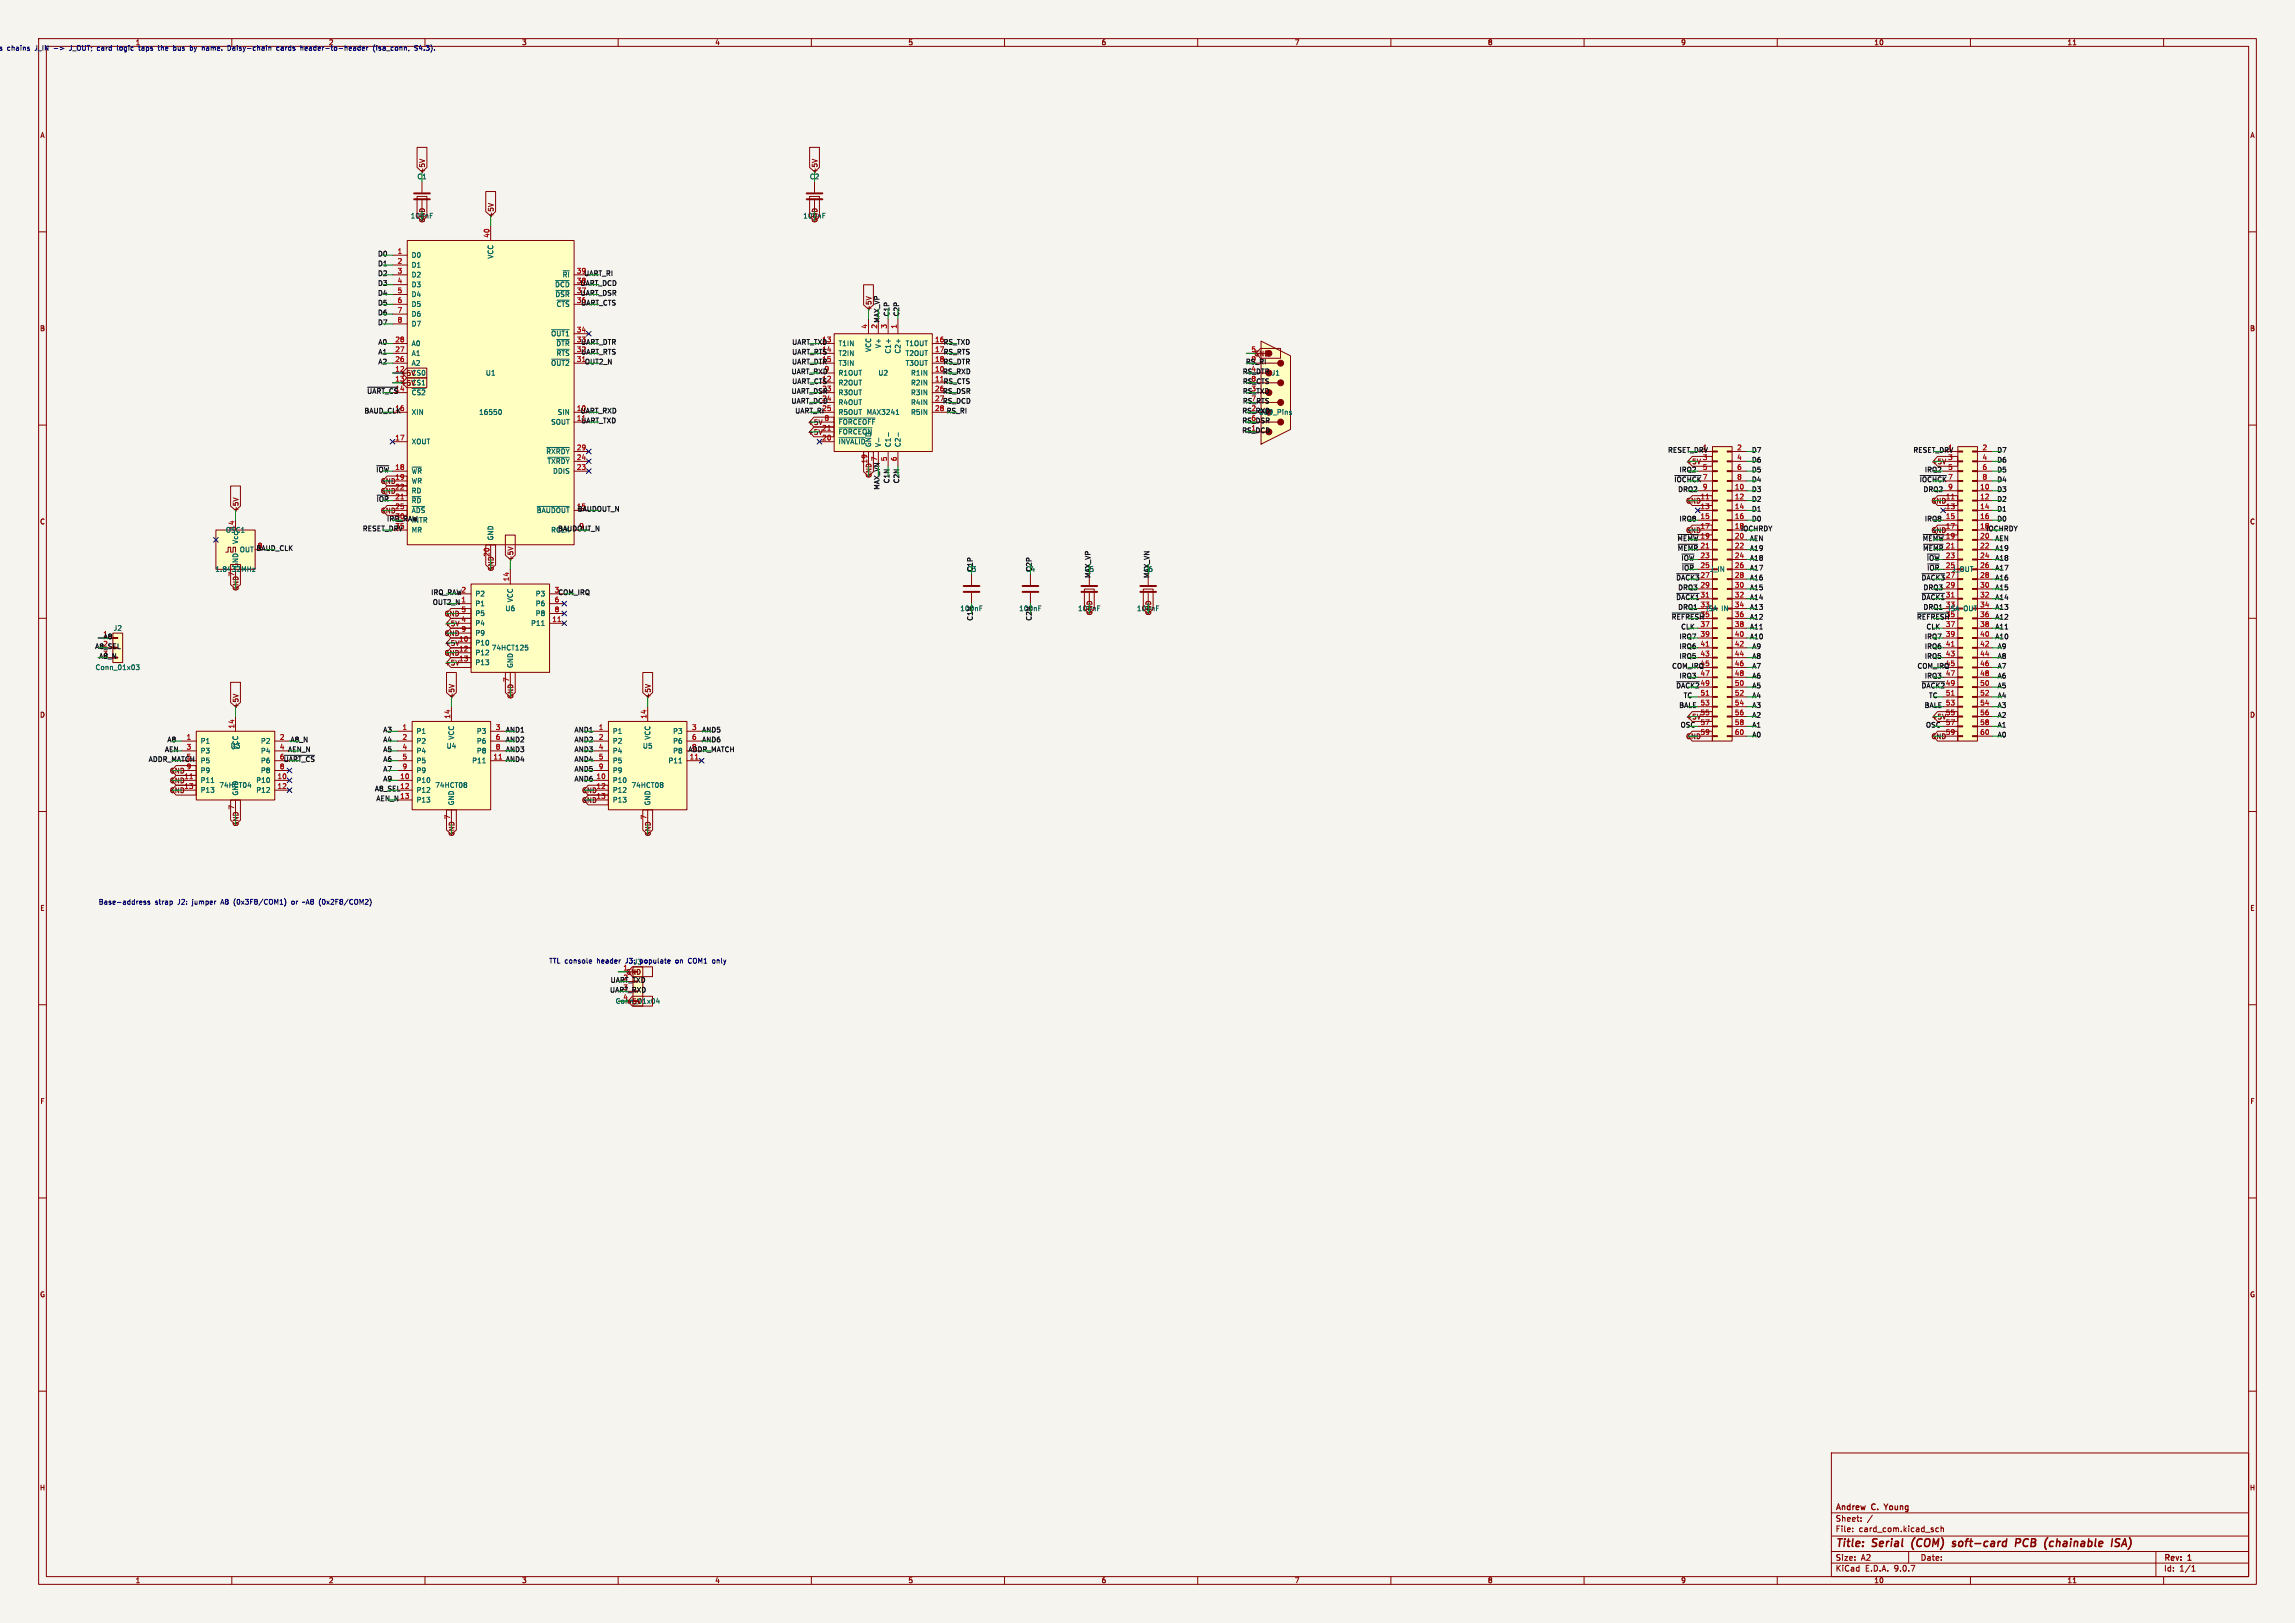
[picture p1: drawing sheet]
<svg xmlns="http://www.w3.org/2000/svg" width="594mm" height="420mm" viewBox="0 0 594 420" stroke-linecap="round" stroke-linejoin="round" font-family="sans-serif">
<defs><g id="words">
<g font-size="2.8" fill="#840000">
<text x="475" y="400.9">Title:</text>
<text x="484.7" y="400.9">Serial</text>
<text x="495.7" y="400.9">(COM)</text>
<text x="507" y="400.9">soft-card</text>
<text x="524.1" y="400.9">PCB</text>
<text x="532.4" y="400.9">(chainable</text>
<text x="550.6" y="400.9">ISA)</text>
</g>
<g font-size="2.1" fill="#840000">
<text x="475" y="394">Sheet:</text>
<text x="475" y="391.2">Andrew</text>
<text x="484.5" y="391.2">C.</text>
<text x="488.5" y="391.2">Young</text>
<text x="475" y="396.7">File:</text>
<text x="481.1" y="396.7">card_com.kicad_sch</text>
<text x="475" y="406.9">KiCad</text>
<text x="475" y="404.1">Size:</text>
<text x="481.7" y="404.1">A2</text>
<text x="482.7" y="406.9">E.D.A.</text>
<text x="490.3" y="406.9">9.0.7</text>
<text x="497" y="404.1">Date:</text>
<text x="560" y="404.3">Rev:</text>
<text x="560" y="406.9">Id:</text>
<text x="564.1" y="406.9">1/1</text>
<text x="566.4" y="404.3">1</text>
</g>
<g font-size="1.8" fill="#840000">
<text x="35" y="11.9">1</text>
<text x="135" y="11.9">3</text>
<text x="185" y="11.9">4</text>
<text x="235" y="11.9">5</text>
<text x="285" y="11.9">6</text>
<text x="335" y="11.9">7</text>
<text x="385" y="11.9">8</text>
<text x="435" y="11.9">9</text>
<text x="485" y="11.9">10</text>
<text x="535" y="11.9">11</text>
<text x="10.3" y="35.9">A</text>
<text x="582.3" y="35.9">A</text>
<text x="110.2" y="45.1" transform="rotate(-90 110.2 45.1)">+5V</text>
<text x="211.8" y="45.1" transform="rotate(-90 211.8 45.1)">+5V</text>
<text x="128" y="56.5" transform="rotate(-90 128 56.5)">+5V</text>
<text x="10.3" y="85.9">B</text>
<text x="582.3" y="85.9">B</text>
<text x="323.8" y="91.2">5</text>
<text x="103.5" y="100">+5VCS1</text>
<text x="103.5" y="97.5">+5VCS0</text>
<text x="102.2" y="124.2">19</text>
<text x="224.5" y="120.1" transform="rotate(-90 224.5 120.1)">19</text>
<text x="102.2" y="126.7">22</text>
<text x="102.2" y="129.3">21</text>
<text x="102.2" y="131.8">25</text>
<text x="440" y="129.3">11</text>
<text x="440" y="131.8">13</text>
<text x="503.5" y="129.3">11</text>
<text x="503.5" y="131.8">13</text>
<text x="10.3" y="135.9">C</text>
<text x="61.9" y="132.7" transform="rotate(-90 61.9 132.7)">+5V</text>
<text x="440" y="136.9">17</text>
<text x="503.5" y="136.9">17</text>
<text x="582.3" y="135.9">C</text>
<text x="440" y="139.4">19</text>
<text x="503.5" y="139.4">19</text>
<text x="60.7" y="149.3" transform="rotate(-90 60.7 149.3)">7</text>
<text x="126.7" y="144.2" transform="rotate(-90 126.7 144.2)">20</text>
<text x="133" y="145.4" transform="rotate(-90 133 145.4)">+5V</text>
<text x="118.7" y="166.1">10</text>
<text x="118.7" y="168.7">12</text>
<text x="118.7" y="171.2">13</text>
<text x="10.3" y="185.9">D</text>
<text x="61.9" y="183.5" transform="rotate(-90 61.9 183.5)">+5V</text>
<text x="117.8" y="180.9" transform="rotate(-90 117.8 180.9)">+5V</text>
<text x="168.6" y="180.9" transform="rotate(-90 168.6 180.9)">+5V</text>
<text x="582.3" y="185.9">D</text>
<text x="440" y="190.2">59</text>
<text x="503.5" y="190.2">59</text>
<text x="47.6" y="201.7">11</text>
<text x="47.6" y="204.2">13</text>
<text x="154.3" y="204.2">12</text>
<text x="154.3" y="206.8">13</text>
<text x="10.3" y="235.9">E</text>
<text x="582.3" y="235.9">E</text>
<text x="161.2" y="251.2">1</text>
<text x="162" y="260">+5V</text>
<text x="10.3" y="285.9">F</text>
<text x="582.3" y="285.9">F</text>
<text x="10.3" y="335.9">G</text>
<text x="582.3" y="335.9">G</text>
<text x="10.2" y="385.9">H</text>
<text x="582.2" y="385.9">H</text>
<text x="35" y="409.9">1</text>
<text x="85" y="409.9">2</text>
<text x="135" y="409.9">3</text>
<text x="185" y="409.9">4</text>
<text x="235" y="409.9">5</text>
<text x="285" y="409.9">6</text>
<text x="335" y="409.9">7</text>
<text x="385" y="409.9">8</text>
<text x="435" y="409.9">9</text>
<text x="485" y="409.9">10</text>
<text x="535" y="409.9">11</text>
</g>
<g font-size="1.8" fill="#0000c2">
<text x="85" y="11.9">2</text>
<text x="-.7" y="13.3">us</text>
<text x="2.8" y="13.3">chains</text>
<text x="10.2" y="13.3">J_IN</text>
<text x="15.2" y="13.3">-&gt;</text>
<text x="19.5" y="13.3">J_OUT;</text>
<text x="26.9" y="13.3">card</text>
<text x="32.2" y="13.3">logic</text>
<text x="38" y="13.3">taps</text>
<text x="43.3" y="13.3">the</text>
<text x="47.4" y="13.3">bus</text>
<text x="51.9" y="13.3">by</text>
<text x="55.2" y="13.3">name.</text>
<text x="62" y="13.3">Daisy-chain</text>
<text x="74.9" y="13.3">cards</text>
<text x="81.3" y="13.3">header-to-header</text>
<text x="100.3" y="13.3">(isa_conn,</text>
<text x="111.2" y="13.3">S4.3).</text>
<text x="25.4" y="234.3">Base-address</text>
<text x="40.1" y="234.3">strap</text>
<text x="46.1" y="234.3">J2:</text>
<text x="50.1" y="234.3">jumper</text>
<text x="57.7" y="234.3">A8</text>
<text x="61.2" y="234.3">(0x3F8/COM1)</text>
<text x="76.4" y="234.3">or</text>
<text x="79.5" y="234.3">~A8 (0x2F8/COM2)</text>
<text x="142" y="249.5">TTL console</text>
<text x="154.6" y="249.5">header</text>
<text x="162.2" y="249.5">J3:J3 populate</text>
<text x="175.6" y="249.5">on</text>
<text x="179" y="249.5">COM1</text>
<text x="185.5" y="249.5">only</text>
</g>
<g font-size="1.8" fill="#006464">
<text x="107.9" y="46.6">C1</text>
<text x="209.5" y="46.6">C2</text>
<text x="106.2" y="56.7">100nF</text>
<text x="207.8" y="56.7">100nF</text>
<text x="106.4" y="66.9">D0</text>
<text x="106.4" y="69.4">D1</text>
<text x="106.4" y="72">D2</text>
<text x="127.9" y="67.1" transform="rotate(-90 127.9 67.1)">VCC</text>
<text x="145.5" y="72">~{RI}</text>
<text x="106.4" y="74.5">D3</text>
<text x="106.4" y="77.1">D4</text>
<text x="106.4" y="79.6">D5</text>
<text x="106.4" y="82.1">D6</text>
<text x="106.4" y="84.7">D7</text>
<text x="106.4" y="89.8">A0</text>
<text x="142.5" y="87.2">~{OUT1}</text>
<text x="216.9" y="89.8">T1IN</text>
<text x="234.3" y="89.8">T1OUT</text>
<text x="106.4" y="92.3">A1</text>
<text x="106.4" y="94.8">A2</text>
<text x="142.5" y="94.8">~{OUT2}</text>
<text x="216.9" y="92.3">T2IN</text>
<text x="216.9" y="94.8">T3IN</text>
<text x="225.7" y="91.2" transform="rotate(-90 225.7 91.2)">VCC</text>
<text x="228.2" y="90.2" transform="rotate(-90 228.2 90.2)">V+</text>
<text x="230.7" y="91.6" transform="rotate(-90 230.7 91.6)">C1+</text>
<text x="233.3" y="91.6" transform="rotate(-90 233.3 91.6)">C2+</text>
<text x="234.3" y="92.3">T2OUT</text>
<text x="234.3" y="94.8">T3OUT</text>
<text x="125.6" y="97.4">U1</text>
<text x="216.9" y="97.4">R1OUT</text>
<text x="216.9" y="99.9">R2OUT</text>
<text x="227.2" y="97.4">U2</text>
<text x="235.7" y="97.4">R1IN</text>
<text x="235.7" y="99.9">R2IN</text>
<text x="106.4" y="102.5">~{CS2}</text>
<text x="106.4" y="107.5">XIN</text>
<text x="123.9" y="107.5">16550</text>
<text x="144.2" y="107.5">SIN</text>
<text x="216.9" y="102.5">R3OUT</text>
<text x="216.9" y="105">R4OUT</text>
<text x="216.9" y="107.5">R5OUT</text>
<text x="224.2" y="107.5">MAX3241</text>
<text x="235.7" y="102.5">R3IN</text>
<text x="235.7" y="105">R4IN</text>
<text x="235.7" y="107.5">R5IN</text>
<text x="325.8" y="107.5">DE9_Pins</text>
<text x="142.5" y="110.1">SOUT</text>
<text x="216.9" y="110.1">~{FORCEOFF}</text>
<text x="216.9" y="112.6">~{FORCEON}</text>
<text x="106.4" y="115.2">XOUT</text>
<text x="141.3" y="117.7">~{RXRDY}</text>
<text x="216.9" y="115.2">~{INVALID}</text>
<text x="225.7" y="115.8" transform="rotate(-90 225.7 115.8)">GND</text>
<text x="228.2" y="115.8" transform="rotate(-90 228.2 115.8)">V-</text>
<text x="230.7" y="115.8" transform="rotate(-90 230.7 115.8)">C1-</text>
<text x="233.3" y="115.8" transform="rotate(-90 233.3 115.8)">C2-</text>
<text x="106.4" y="122.8">~{WR}</text>
<text x="106.4" y="125.3">WR</text>
<text x="141.6" y="120.2">~{TXRDY}</text>
<text x="143" y="122.8">DDIS</text>
<text x="106.4" y="127.9">RD</text>
<text x="106.4" y="130.4">~{RD}</text>
<text x="60.7" y="137.2" transform="rotate(-90 60.7 137.2)">14</text>
<text x="106.4" y="132.9">~{ADS}</text>
<text x="58.3" y="138">OSC1</text>
<text x="61.8" y="140.9" transform="rotate(-90 61.8 140.9)">Vcc</text>
<text x="62" y="143.1">OUT</text>
<text x="106.4" y="138">MR</text>
<text x="127.9" y="140" transform="rotate(-90 127.9 140)">GND</text>
<text x="55.6" y="148.2">1.8432MHz</text>
<text x="61.8" y="147.1" transform="rotate(-90 61.8 147.1)">GND</text>
<text x="442.5" y="148.2">J_IN</text>
<text x="503.5" y="147.1">25</text>
<text x="122.9" y="154.5">P2</text>
<text x="132.9" y="156" transform="rotate(-90 132.9 156)">VCC</text>
<text x="138.5" y="154.5">P3</text>
<text x="122.9" y="157.1">P1</text>
<text x="122.9" y="159.6">P5</text>
<text x="130.7" y="158.3">U6</text>
<text x="138.5" y="157.1">P6</text>
<text x="138.5" y="159.6">P8</text>
<text x="248.4" y="158.3">100nF</text>
<text x="263.7" y="158.3">100nF</text>
<text x="278.9" y="158.3">100nF</text>
<text x="294.1" y="158.3">100nF</text>
<text x="440" y="157.2">33</text>
<text x="441.5" y="158.3">ISA IN</text>
<text x="503.5" y="157.2">33</text>
<text x="504.1" y="158.3">ISA</text>
<text x="508.2" y="158.3">OUT</text>
<text x="29.3" y="163.4">J2</text>
<text x="122.9" y="162.2">P4</text>
<text x="122.9" y="164.7">P9</text>
<text x="122.9" y="167.2">P10</text>
<text x="137.3" y="162.2">P11</text>
<text x="24.6" y="173.6">Conn_01x03</text>
<text x="122.9" y="169.8">P12</text>
<text x="122.9" y="172.3">P13</text>
<text x="127.2" y="168.5">74HCT125</text>
<text x="132.9" y="173" transform="rotate(-90 132.9 173)">GND</text>
<text x="107.7" y="190.1">P1</text>
<text x="117.7" y="191.5" transform="rotate(-90 117.7 191.5)">VCC</text>
<text x="123.3" y="190.1">P3</text>
<text x="158.5" y="190.1">P1</text>
<text x="168.5" y="191.5" transform="rotate(-90 168.5 191.5)">VCC</text>
<text x="174.1" y="190.1">P3</text>
<text x="51.8" y="192.6">P1</text>
<text x="51.8" y="195.2">P3</text>
<text x="51.8" y="197.7">P5</text>
<text x="59.6" y="193.9">U3</text>
<text x="61.8" y="194.1" transform="rotate(-90 61.8 194.1)">VCC</text>
<text x="67.4" y="192.6">P2</text>
<text x="67.4" y="195.2">P4</text>
<text x="67.4" y="197.7">P6</text>
<text x="107.7" y="192.6">P2</text>
<text x="107.7" y="195.2">P4</text>
<text x="107.7" y="197.7">P5</text>
<text x="115.5" y="193.9">U4</text>
<text x="122.1" y="197.7">P11</text>
<text x="123.3" y="192.6">P6</text>
<text x="123.3" y="195.2">P8</text>
<text x="158.5" y="192.6">P2</text>
<text x="158.5" y="195.2">P4</text>
<text x="158.5" y="197.7">P5</text>
<text x="166.3" y="193.9">U5</text>
<text x="172.9" y="197.7">P11</text>
<text x="174.1" y="192.6">P6</text>
<text x="174.1" y="195.2">P8</text>
<text x="51.8" y="200.3">P9</text>
<text x="51.8" y="202.8">P11</text>
<text x="66.2" y="202.8">P10</text>
<text x="67.4" y="200.3">P8</text>
<text x="107.7" y="200.3">P9</text>
<text x="107.7" y="202.8">P10</text>
<text x="158.5" y="200.3">P9</text>
<text x="158.5" y="202.8">P10</text>
<text x="51.8" y="205.3">P13</text>
<text x="56.7" y="204.1">74HCT04</text>
<text x="61.8" y="206" transform="rotate(-90 61.8 206)">GND</text>
<text x="66.2" y="205.3">P12</text>
<text x="107.7" y="205.3">P12</text>
<text x="107.7" y="207.9">P13</text>
<text x="112.5" y="204.1">74HCT08</text>
<text x="117.7" y="208.5" transform="rotate(-90 117.7 208.5)">GND</text>
<text x="158.5" y="205.3">P12</text>
<text x="158.5" y="207.9">P13</text>
<text x="163.3" y="204.1">74HCT08</text>
<text x="168.5" y="208.5" transform="rotate(-90 168.5 208.5)">GND</text>
<text x="161.2" y="258.8">4</text>
</g>
<g font-size="1.8" fill="#009600">
<text x="110.2" y="57.8" transform="rotate(-90 110.2 57.8)">GND</text>
<text x="211.8" y="57.8" transform="rotate(-90 211.8 57.8)">GND</text>
<text x="151.1" y="71.6">UART_RI</text>
<text x="143.6" y="74.5">~{DCD} UART_DCD</text>
<text x="143.6" y="77.1">~{DSR} UART_DSR</text>
<text x="143.9" y="79.6">~{CTS} UART_CTS</text>
<text x="227.8" y="83.6" transform="rotate(-90 227.8 83.6)">MAX_VP</text>
<text x="143.9" y="89.8">~{DTR} UART_DTR</text>
<text x="204.9" y="89.4">UART_TXD</text>
<text x="244.1" y="89.4">RS_TXD</text>
<text x="143.9" y="92.3">~{RTS} UART_RTS</text>
<text x="151.3" y="94.5">OUT2_N</text>
<text x="204.9" y="94.5">UART_DTR</text>
<text x="204.9" y="92">UART_RTS</text>
<text x="244.1" y="94.5">RS_DTR</text>
<text x="244.1" y="92">RS_RTS</text>
<text x="322.4" y="94.5">RS_RI</text>
<text x="204.8" y="97">UART_RXD</text>
<text x="204.9" y="99.6">UART_CTS</text>
<text x="244" y="97">RS_RXD</text>
<text x="244.1" y="99.6">RS_CTS</text>
<text x="321.5" y="97">RS_DTR J1</text>
<text x="321.6" y="99.6">RS_CTS</text>
<text x="94.2" y="107.2">BAUD_CLK</text>
<text x="94.9" y="102.1">~{UART_CS}</text>
<text x="150.2" y="107.2">UART_RXD</text>
<text x="204.7" y="104.7">UART_DCD</text>
<text x="204.8" y="102.1">UART_DSR</text>
<text x="205.7" y="107.2">UART_RI</text>
<text x="243.9" y="104.7">RS_DCD</text>
<text x="244" y="102.1">RS_DSR</text>
<text x="244.9" y="107.2">RS_RI</text>
<text x="321.4" y="107.2">RS_RXD</text>
<text x="321.6" y="104.7">RS_RTS</text>
<text x="321.6" y="102.1">RS_TXD</text>
<text x="150.3" y="109.7">UART_TXD</text>
<text x="208.9" y="110.2">+5V</text>
<text x="208.9" y="112.7">+5V</text>
<text x="321.4" y="112.3">RS_DCD</text>
<text x="321.4" y="109.7">RS_DSR</text>
<text x="431.6" y="117.4">RESET_DRV</text>
<text x="495.1" y="117.4">RESET_DRV</text>
<text x="97.3" y="122.4">~{IOW}</text>
<text x="98.5" y="125.4">GND</text>
<text x="225.7" y="123.8" transform="rotate(-90 225.7 123.8)">GND</text>
<text x="433.2" y="125">~{IOCHCK}</text>
<text x="436.3" y="120.3">+5V</text>
<text x="496.7" y="125">~{IOCHCK}</text>
<text x="499.8" y="120.3">+5V</text>
<text x="97.4" y="130.1">~{IOR}</text>
<text x="98.5" y="128">GND</text>
<text x="227.8" y="126.9" transform="rotate(-90 227.8 126.9)">MAX_VN</text>
<text x="434.2" y="127.5">DRQ2</text>
<text x="436.3" y="130.5">GND</text>
<text x="497.7" y="127.5">DRQ2</text>
<text x="499.8" y="130.5">GND</text>
<text x="93.8" y="137.7">RESET_DRV</text>
<text x="98.5" y="133">GND</text>
<text x="100" y="135.1">IRQ_RAW</text>
<text x="138.8" y="132.9">~{BAUDOUT}BAUDOUT_N</text>
<text x="144.3" y="137.7">BAUDOUT_N</text>
<text x="450.5" y="137.7">IOCHRDY</text>
<text x="514" y="137.7">IOCHRDY</text>
<text x="66.3" y="142.8">BAUD_CLK</text>
<text x="434" y="140.2">~{MEMW}</text>
<text x="434.1" y="142.8">~{MEMR}</text>
<text x="436.3" y="138.1">GND</text>
<text x="497.5" y="140.2">~{MEMW}</text>
<text x="497.6" y="142.8">~{MEMR}</text>
<text x="499.8" y="138.1">GND</text>
<text x="128" y="147.9" transform="rotate(-90 128 147.9)">GND</text>
<text x="282.5" y="149.7" transform="rotate(-90 282.5 149.7)">MAX_VP</text>
<text x="297.7" y="149.7" transform="rotate(-90 297.7 149.7)">MAX_VN</text>
<text x="435.1" y="145.3">~{IOW}</text>
<text x="435.2" y="147.8">~{IOR}</text>
<text x="498.6" y="145.3">~{IOW}</text>
<text x="498.7" y="147.8">~{IOR} J_OUT</text>
<text x="61.9" y="153" transform="rotate(-90 61.9 153)">GND</text>
<text x="111.5" y="154.2">IRQ_RAW</text>
<text x="144.4" y="154.2">COM_IRQ</text>
<text x="433.7" y="155.5">~{DACK1}</text>
<text x="433.7" y="150.4">~{DACK3}</text>
<text x="434.2" y="152.9">DRQ3</text>
<text x="497.2" y="155.5">~{DACK1}</text>
<text x="497.2" y="150.4">~{DACK3}</text>
<text x="497.7" y="152.9">DRQ3</text>
<text x="111.9" y="156.7">OUT2_N</text>
<text x="115" y="159.7">GND</text>
<text x="282.9" y="159.4" transform="rotate(-90 282.9 159.4)">GND</text>
<text x="298.1" y="159.4" transform="rotate(-90 298.1 159.4)">GND</text>
<text x="432.5" y="160.5">~{REFRESH}</text>
<text x="434.2" y="158">DRQ1</text>
<text x="496" y="160.5">~{REFRESH}</text>
<text x="497.7" y="158">DRQ1</text>
<text x="115" y="162.2">+5V</text>
<text x="115" y="167.3">+5V</text>
<text x="115" y="164.8">GND</text>
<text x="24.5" y="168.2">A8_SEL</text>
<text x="25.5" y="170.7">A8_N</text>
<text x="115" y="172.4">+5V</text>
<text x="115" y="169.9">GND</text>
<text x="432.7" y="173.2">COM_IRQ</text>
<text x="496.2" y="173.2">COM_IRQ</text>
<text x="433.7" y="178.3">~{DACK2}</text>
<text x="497.2" y="178.3">~{DACK2}</text>
<text x="133" y="180.9" transform="rotate(-90 133 180.9)">GND</text>
<text x="434.5" y="183.4">BALE</text>
<text x="498" y="183.4">BALE</text>
<text x="130.8" y="189.7">AND1</text>
<text x="181.6" y="189.7">AND5</text>
<text x="436.3" y="191.5">GND</text>
<text x="436.3" y="186.4">+5V</text>
<text x="499.8" y="191.5">GND</text>
<text x="499.8" y="186.4">+5V</text>
<text x="38.4" y="197.4">ADDR_MATCH</text>
<text x="73.3" y="197.4">~{UART_CS}</text>
<text x="74.4" y="194.8">AEN_N</text>
<text x="75.1" y="192.3">A8_N</text>
<text x="130.8" y="197.4">AND4</text>
<text x="130.8" y="194.8">AND3</text>
<text x="130.8" y="192.3">AND2</text>
<text x="148.6" y="194.8">AND3</text>
<text x="148.6" y="192.3">AND2</text>
<text x="148.6" y="197.4">AND4</text>
<text x="178.1" y="194.8">ADDR_MATCH</text>
<text x="181.6" y="192.3">AND6</text>
<text x="43.8" y="202.9">GND</text>
<text x="43.8" y="200.3">GND</text>
<text x="148.6" y="202.4">AND6</text>
<text x="148.6" y="199.9">AND5</text>
<text x="43.8" y="205.4">GND</text>
<text x="96.9" y="205">A8_SEL</text>
<text x="97.3" y="207.5">AEN_N</text>
<text x="150.5" y="205.4">GND</text>
<text x="150.5" y="208">GND</text>
<text x="61.9" y="214" transform="rotate(-90 61.9 214)">GND</text>
<text x="117.8" y="216.5" transform="rotate(-90 117.8 216.5)">GND</text>
<text x="168.6" y="216.5" transform="rotate(-90 168.6 216.5)">GND</text>
<text x="157.8" y="257.1">UART_RXD</text>
<text x="157.9" y="254.5">UART_TXD</text>
<text x="159.2" y="259.9">Conn_01x04</text>
</g>
<g font-size="1.8" fill="#a90000">
<text x="102.8" y="65.8">1</text>
<text x="126.7" y="61.6" transform="rotate(-90 126.7 61.6)">40</text>
<text x="102.8" y="68.3">2</text>
<text x="102.8" y="70.9">3</text>
<text x="102.8" y="73.4">4</text>
<text x="102.8" y="75.9">5</text>
<text x="102.8" y="78.5">6</text>
<text x="102.8" y="81">7</text>
<text x="102.8" y="83.6">8</text>
<text x="102.2" y="88.6">28</text>
<text x="149.2" y="86.1">34</text>
<text x="224.5" y="85.2" transform="rotate(-90 224.5 85.2)">4</text>
<text x="227.1" y="85.2" transform="rotate(-90 227.1 85.2)">2</text>
<text x="229.6" y="85.2" transform="rotate(-90 229.6 85.2)">3</text>
<text x="232.2" y="85.2" transform="rotate(-90 232.2 85.2)">1</text>
<text x="241.9" y="88.6">16</text>
<text x="102.2" y="91.2">27</text>
<text x="102.2" y="93.7">26</text>
<text x="149.2" y="93.7">31</text>
<text x="241.9" y="91.2">17</text>
<text x="241.9" y="93.7">18</text>
<text x="102.2" y="96.3">12</text>
<text x="102.2" y="98.8">13</text>
<text x="241.9" y="98.8">11</text>
<text x="241.9" y="106.4">28</text>
<text x="212.7" y="111.5">21</text>
<text x="213.3" y="109">8</text>
<text x="102.2" y="114">17</text>
<text x="149.2" y="116.6">29</text>
<text x="149.2" y="119.1">24</text>
<text x="212.7" y="114">20</text>
<text x="229.6" y="119.5" transform="rotate(-90 229.6 119.5)">5</text>
<text x="232.2" y="119.5" transform="rotate(-90 232.2 119.5)">6</text>
<text x="440.6" y="119.1">3</text>
<text x="449.5" y="116.6">2</text>
<text x="449.5" y="119.1">4</text>
<text x="504.1" y="119.1">3</text>
<text x="513" y="116.6">2</text>
<text x="513" y="119.1">4</text>
<text x="102.2" y="121.7">18</text>
<text x="149.2" y="121.7">23</text>
<text x="440.6" y="121.7">5</text>
<text x="440.6" y="124.2">7</text>
<text x="449.5" y="121.7">6</text>
<text x="449.5" y="124.2">8</text>
<text x="504.1" y="121.7">5</text>
<text x="504.1" y="124.2">7</text>
<text x="513" y="121.7">6</text>
<text x="513" y="124.2">8</text>
<text x="440.6" y="126.7">9</text>
<text x="448.9" y="126.7">10</text>
<text x="448.9" y="129.3">12</text>
<text x="448.9" y="131.8">14</text>
<text x="504.1" y="126.7">9</text>
<text x="512.4" y="126.7">10</text>
<text x="512.4" y="129.3">12</text>
<text x="512.4" y="131.8">14</text>
<text x="440" y="134.4">15</text>
<text x="448.9" y="134.4">16</text>
<text x="503.5" y="134.4">15</text>
<text x="512.4" y="134.4">16</text>
<text x="440" y="142">21</text>
<text x="448.9" y="139.4">20</text>
<text x="448.9" y="142">22</text>
<text x="503.5" y="142">21</text>
<text x="512.4" y="139.4">20</text>
<text x="512.4" y="142">22</text>
<text x="440" y="144.5">23</text>
<text x="440" y="147.1">25</text>
<text x="448.9" y="144.5">24</text>
<text x="448.9" y="147.1">26</text>
<text x="448.9" y="149.6">28</text>
<text x="503.5" y="144.5">23</text>
<text x="512.4" y="144.5">24</text>
<text x="512.4" y="147.1">26</text>
<text x="512.4" y="149.6">28</text>
<text x="119.3" y="156">1</text>
<text x="131.8" y="150.5" transform="rotate(-90 131.8 150.5)">14</text>
<text x="143.4" y="156">6</text>
<text x="440" y="152.1">29</text>
<text x="440" y="154.7">31</text>
<text x="448.9" y="152.1">30</text>
<text x="448.9" y="154.7">32</text>
<text x="503.5" y="152.1">29</text>
<text x="503.5" y="154.7">31</text>
<text x="512.4" y="152.1">30</text>
<text x="512.4" y="154.7">32</text>
<text x="119.3" y="158.5">5</text>
<text x="119.3" y="161">4</text>
<text x="142.8" y="161">11</text>
<text x="143.4" y="158.5">8</text>
<text x="448.9" y="157.2">34</text>
<text x="448.9" y="159.8">36</text>
<text x="512.4" y="157.2">34</text>
<text x="512.4" y="159.8">36</text>
<text x="119.3" y="163.6">9</text>
<text x="440" y="162.3">37</text>
<text x="440" y="164.8">39</text>
<text x="440" y="167.4">41</text>
<text x="448.9" y="162.3">38</text>
<text x="448.9" y="164.8">40</text>
<text x="448.9" y="167.4">42</text>
<text x="503.5" y="162.3">37</text>
<text x="503.5" y="164.8">39</text>
<text x="503.5" y="167.4">41</text>
<text x="512.4" y="162.3">38</text>
<text x="512.4" y="164.8">40</text>
<text x="512.4" y="167.4">42</text>
<text x="440" y="169.9">43</text>
<text x="448.9" y="169.9">44</text>
<text x="448.9" y="172.5">46</text>
<text x="503.5" y="169.9">43</text>
<text x="512.4" y="169.9">44</text>
<text x="512.4" y="172.5">46</text>
<text x="131.8" y="176.6" transform="rotate(-90 131.8 176.6)">7</text>
<text x="440" y="175">47</text>
<text x="448.9" y="175">48</text>
<text x="448.9" y="177.5">50</text>
<text x="503.5" y="175">47</text>
<text x="512.4" y="175">48</text>
<text x="512.4" y="177.5">50</text>
<text x="440" y="180.1">51</text>
<text x="440" y="182.6">53</text>
<text x="440" y="185.2">55</text>
<text x="448.9" y="180.1">52</text>
<text x="448.9" y="182.6">54</text>
<text x="448.9" y="185.2">56</text>
<text x="503.5" y="180.1">51</text>
<text x="503.5" y="182.6">53</text>
<text x="503.5" y="185.2">55</text>
<text x="512.4" y="180.1">52</text>
<text x="512.4" y="182.6">54</text>
<text x="512.4" y="185.2">56</text>
<text x="48.2" y="191.5">1</text>
<text x="60.7" y="188.6" transform="rotate(-90 60.7 188.6)">14</text>
<text x="72.3" y="191.5">2</text>
<text x="104.1" y="189">1</text>
<text x="104.1" y="191.5">2</text>
<text x="116.6" y="186.1" transform="rotate(-90 116.6 186.1)">14</text>
<text x="128.2" y="189">3</text>
<text x="128.2" y="191.5">6</text>
<text x="154.9" y="189">1</text>
<text x="154.9" y="191.5">2</text>
<text x="167.4" y="186.1" transform="rotate(-90 167.4 186.1)">14</text>
<text x="179" y="189">3</text>
<text x="179" y="191.5">6</text>
<text x="440" y="187.7">57</text>
<text x="448.9" y="187.7">58</text>
<text x="448.9" y="190.2">60</text>
<text x="503.5" y="187.7">57</text>
<text x="512.4" y="187.7">58</text>
<text x="512.4" y="190.2">60</text>
<text x="48.2" y="194.1">3</text>
<text x="72.3" y="194.1">4</text>
<text x="104.1" y="194.1">4</text>
<text x="104.1" y="196.6">5</text>
<text x="127.6" y="196.6">11</text>
<text x="128.2" y="194.1">8</text>
<text x="154.9" y="194.1">4</text>
<text x="154.9" y="196.6">5</text>
<text x="178.4" y="196.6">11</text>
<text x="48.2" y="199.1">9</text>
<text x="71.7" y="201.7">10</text>
<text x="72.3" y="199.1">8</text>
<text x="103.5" y="201.7">10</text>
<text x="104.1" y="199.1">9</text>
<text x="154.3" y="201.7">10</text>
<text x="154.9" y="199.1">9</text>
<text x="60.7" y="209.6" transform="rotate(-90 60.7 209.6)">7</text>
<text x="71.7" y="204.2">12</text>
<text x="103.5" y="204.2">12</text>
<text x="103.5" y="206.8">13</text>
<text x="116.6" y="212.2" transform="rotate(-90 116.6 212.2)">7</text>
<text x="167.4" y="212.2" transform="rotate(-90 167.4 212.2)">7</text>
</g>
<g font-size="1.8" fill="#0f0f0f">
<text x="97.7" y="66.6">D0</text>
<text x="97.7" y="71.6">D2</text>
<text x="97.7" y="69.1">D1</text>
<text x="149.2" y="70.9">39</text>
<text x="97.7" y="76.7">D4</text>
<text x="97.7" y="74.2">D3</text>
<text x="149.2" y="73.4">38</text>
<text x="149.2" y="75.9">37</text>
<text x="97.7" y="81.8">D6</text>
<text x="97.7" y="79.3">D5</text>
<text x="149.2" y="78.5">36</text>
<text x="225.7" y="80.6" transform="rotate(-90 225.7 80.6)">+5V</text>
<text x="230.4" y="82" transform="rotate(-90 230.4 82)">C1P</text>
<text x="232.9" y="82" transform="rotate(-90 232.9 82)">C2P</text>
<text x="97.7" y="84.3">D7</text>
<text x="97.8" y="89.4">A0</text>
<text x="149.2" y="88.6">33</text>
<text x="212.7" y="88.6">13</text>
<text x="97.8" y="94.5">A2</text>
<text x="97.8" y="92">A1</text>
<text x="149.2" y="91.2">32</text>
<text x="212.7" y="91.2">14</text>
<text x="212.7" y="93.7">15</text>
<text x="323.8" y="93.7">9</text>
<text x="324.5" y="92.4">GND</text>
<text x="102.2" y="101.3">14</text>
<text x="212.7" y="98.8">12</text>
<text x="212.7" y="101.3">23</text>
<text x="213.3" y="96.3">9</text>
<text x="241.9" y="96.3">10</text>
<text x="241.9" y="101.3">26</text>
<text x="323.8" y="96.3">4</text>
<text x="323.8" y="98.8">8</text>
<text x="323.8" y="101.3">3</text>
<text x="102.2" y="106.4">16</text>
<text x="149.2" y="106.4">10</text>
<text x="212.7" y="103.9">24</text>
<text x="212.7" y="106.4">25</text>
<text x="241.9" y="103.9">27</text>
<text x="323.8" y="103.9">7</text>
<text x="323.8" y="106.4">2</text>
<text x="149.2" y="109">11</text>
<text x="323.8" y="109">6</text>
<text x="323.8" y="111.5">1</text>
<text x="227.1" y="119.5" transform="rotate(-90 227.1 119.5)">7</text>
<text x="440.6" y="116.6">1</text>
<text x="453.3" y="117.4">D7</text>
<text x="453.3" y="119.9">D6</text>
<text x="504.1" y="116.6">1</text>
<text x="516.8" y="119.9">D6</text>
<text x="516.8" y="117.4">D7</text>
<text x="230.4" y="125.2" transform="rotate(-90 230.4 125.2)">C1N</text>
<text x="232.9" y="125.2" transform="rotate(-90 232.9 125.2)">C2N</text>
<text x="434.6" y="122.4">IRQ2</text>
<text x="453.3" y="125">D4</text>
<text x="453.3" y="122.4">D5</text>
<text x="498.1" y="122.4">IRQ2</text>
<text x="516.8" y="122.4">D5</text>
<text x="516.8" y="125">D4</text>
<text x="149.2" y="131.8">15</text>
<text x="453.3" y="130.1">D2</text>
<text x="453.3" y="127.5">D3</text>
<text x="516.8" y="130.1">D2</text>
<text x="516.8" y="127.5">D3</text>
<text x="102.2" y="134.4">30</text>
<text x="102.2" y="136.9">35</text>
<text x="106.4" y="135.5">INTR</text>
<text x="149.8" y="136.9">9</text>
<text x="434.6" y="135.1">IRQ8</text>
<text x="448.9" y="136.9">18</text>
<text x="453.3" y="135.1">D0</text>
<text x="453.3" y="132.6">D1</text>
<text x="498.1" y="135.1">IRQ8</text>
<text x="512.4" y="136.9">18</text>
<text x="516.8" y="135.1">D0</text>
<text x="516.8" y="132.6">D1</text>
<text x="66.6" y="142">8</text>
<text x="142.5" y="138">RCLK</text>
<text x="452.8" y="140.2">AEN</text>
<text x="452.8" y="142.8">A19</text>
<text x="516.3" y="140.2">AEN</text>
<text x="516.3" y="142.8">A19</text>
<text x="250.1" y="148.2">C3</text>
<text x="252" y="148" transform="rotate(-90 252 148)">C1P</text>
<text x="265.4" y="148.2">C4</text>
<text x="267.2" y="148" transform="rotate(-90 267.2 148)">C2P</text>
<text x="280.6" y="148.2">C5</text>
<text x="295.8" y="148.2">C6</text>
<text x="440" y="149.6">27</text>
<text x="452.8" y="147.8">A17</text>
<text x="452.8" y="145.3">A18</text>
<text x="503.5" y="149.6">27</text>
<text x="516.3" y="145.3">A18</text>
<text x="516.3" y="147.8">A17</text>
<text x="119.3" y="153.4">2</text>
<text x="143.4" y="153.4">3</text>
<text x="452.8" y="150.4">A16</text>
<text x="452.8" y="152.9">A15</text>
<text x="452.8" y="155.5">A14</text>
<text x="516.3" y="155.5">A14</text>
<text x="516.3" y="150.4">A16</text>
<text x="516.3" y="152.9">A15</text>
<text x="252" y="160.8" transform="rotate(-90 252 160.8)">C1N</text>
<text x="267.2" y="160.8" transform="rotate(-90 267.2 160.8)">C2N</text>
<text x="440" y="159.8">35</text>
<text x="452.8" y="160.5">A12</text>
<text x="452.8" y="158">A13</text>
<text x="503.5" y="159.8">35</text>
<text x="516.3" y="160.5">A12</text>
<text x="516.3" y="158">A13</text>
<text x="26.6" y="164.8">1</text>
<text x="26.6" y="167.4">2</text>
<text x="26.7" y="165.6">A8</text>
<text x="434.6" y="165.6">IRQ7</text>
<text x="435" y="163.1">CLK</text>
<text x="452.8" y="165.6">A10</text>
<text x="452.8" y="163.1">A11</text>
<text x="498.1" y="165.6">IRQ7</text>
<text x="498.5" y="163.1">CLK</text>
<text x="516.3" y="165.6">A10</text>
<text x="516.3" y="163.1">A11</text>
<text x="26.6" y="169.9">3</text>
<text x="434.6" y="170.7">IRQ5</text>
<text x="434.6" y="168.2">IRQ6</text>
<text x="440" y="172.5">45</text>
<text x="453.4" y="170.7">A8</text>
<text x="453.4" y="173.2">A7</text>
<text x="453.4" y="168.2">A9</text>
<text x="498.1" y="170.7">IRQ5</text>
<text x="498.1" y="168.2">IRQ6</text>
<text x="503.5" y="172.5">45</text>
<text x="516.9" y="173.2">A7</text>
<text x="516.9" y="170.7">A8</text>
<text x="516.9" y="168.2">A9</text>
<text x="434.6" y="175.8">IRQ3</text>
<text x="440" y="177.5">49</text>
<text x="453.4" y="178.3">A5</text>
<text x="453.4" y="175.8">A6</text>
<text x="498.1" y="175.8">IRQ3</text>
<text x="503.5" y="177.5">49</text>
<text x="516.9" y="178.3">A5</text>
<text x="516.9" y="175.8">A6</text>
<text x="435.7" y="180.9">TC</text>
<text x="453.4" y="185.9">A2</text>
<text x="453.4" y="183.4">A3</text>
<text x="453.4" y="180.9">A4</text>
<text x="499.2" y="180.9">TC</text>
<text x="516.9" y="185.9">A2</text>
<text x="516.9" y="183.4">A3</text>
<text x="516.9" y="180.9">A4</text>
<text x="99.1" y="189.7">A3</text>
<text x="148.6" y="189.7">AND1</text>
<text x="434.9" y="188.5">OSC</text>
<text x="453.4" y="191">A0</text>
<text x="453.4" y="188.5">A1</text>
<text x="498.4" y="188.5">OSC</text>
<text x="516.9" y="191">A0</text>
<text x="516.9" y="188.5">A1</text>
<text x="42.6" y="194.8">AEN</text>
<text x="43.2" y="192.3">A8</text>
<text x="48.2" y="196.6">5</text>
<text x="72.3" y="196.6">6</text>
<text x="99.1" y="192.3">A4</text>
<text x="99.1" y="197.4">A6</text>
<text x="99.1" y="194.8">A5</text>
<text x="179" y="194.1">8</text>
<text x="99.1" y="202.4">A9</text>
<text x="99.1" y="199.9">A7</text>
<text x="161.2" y="253.7">2</text>
<text x="161.2" y="256.3">3</text>
<text x="162" y="252.4">GND</text>
</g>
</g></defs>
<path d="M0 0h594v420h-594z" fill="#f5f4ef" stroke="#f5f4ef" stroke-width=".26"/>
<g fill="none" stroke="#840000" stroke-width=".26">
<path d="M10 10h574v400h-574zM12 12h570v396h-570zM60 10v2M110 10v2M160 10v2M210 10v2M260 10v2M310 10v2M360 10v2M410 10v2M460 10v2M510 10v2"/>
<path d="M536.6 11.6h.7M560 10v2M10 60h2M582 60h2M10 110h2M582 110h2M281.9 148.6v2.8M281.9 153.4v2.8M10 160h2M582 160h2M10 210h2M582 210h2"/>
<path d="M10 260h2M582 260h2M10 310h2M582 310h2M10 360h2M474 376h108v32h-108zM582 360h2M474 397.5h108M474 391.5h108M479.5 396.2v.2M479.5 395.4v.2M481.7 393.5v.2"/>
<path d="M481.7 392.7v.2M484.6 392.1l-1.3 1.9M501.7 395.4h-.4l-.3 .3 .2 .6h.5M502.4 395.5l.6-.1v1M502.4 394.9v1.5M60 408v2M110 408v2M160 408v2M210 408v2M260 408v2M310 408v2M360 408v2"/>
<path d="M410 408v2M460 408v2M474 404.5h108M474 401.5h108M494 401.5v3M510 408v2M536.6 409.6h.7M558 401.5v6.5M560 408v2M567.3 406.6h.9M567.3 405.5l.4-.4v1.5"/>
</g>
<path d="M494.9 399.2v1.2M506.2 399a.49 .49 0 0 0-.8 .2v.2l.7 .2v.3l-.3 .3-.5-.1M521.8 399.2l.9-.1 .2-.2v-.5l-.3-.2h-.7l-.3 2M530.9 398.9l.6 .1M548.7 398.3l-.7-.1-.3 .2-.1 .6 .8 .3 .1 .5-.4 .4-.7-.1M549.3 399.6h1M550 398.2l-.9 2M531.4 400.1l-.6 .1" fill="none" stroke="#840000" stroke-width=".4"/>
<path d="M487.6 389.2l.5 .8" fill="none" stroke="#840000" stroke-width=".3"/>
<path d="M279.9 151.6h4.1M279.9 153.2h4.1" fill="none" stroke="#840000" stroke-width=".51"/>
<path d="M284.1 157.4h.4M284.1 156.8h.6" fill="none" stroke="#006464" stroke-width=".26"/>
<path d="M215.9 86.4h25.4v30.4h-25.4z" fill="#ffffc2"/>
<g fill="none" stroke="#840000" stroke-width=".26">
<path d="M109.2 47v2.8M109.2 51.8v2.8M212.1 88.9h3.8M212.1 91.4h3.8M212.1 94h3.8M212.1 96.5h3.8M212.1 99.1h3.8M215.9 86.4h25.4v30.4h-25.4zM224.8 82.6v3.8M227.3 82.6v3.8M229.9 82.6v3.8M232.4 82.6v3.8"/>
<path d="M241.3 88.9h3.8M241.3 91.4h3.8M241.3 94h3.8M241.3 96.5h3.8M241.3 99.1h3.8M212.1 101.6h3.8M212.1 104.1h3.8M212.1 106.7h3.8M212.1 109.2h3.8M212.1 111.8h3.8M212.1 114.3h3.8M224.8 116.8v3.9"/>
<path d="M227.3 116.8v3.9M229.9 116.8v3.9M232.4 116.8v3.9M241.3 101.6h3.8M241.3 104.1h3.8M241.3 106.7h3.8"/>
</g>
<path d="M111.4 55.8h.4M111.4 55.2h.6M230 87.8v.9M232.5 87.8v.9M217.1 108.2h9.4M217.1 110.7h8.6M217.1 113.3h6.8M227.4 113.4v.9M230 112v.9M231.9 107.3h.8M232.2 106.2l.1-.2v1.3M232.5 112v.9" fill="none" stroke="#006464" stroke-width=".26"/>
<path d="M243.4 98.6h.8M214.2 111.3h.8" fill="none" stroke="#a90000" stroke-width=".26"/>
<path d="M107.2 50h4.1M107.2 51.6h4.1" fill="none" stroke="#840000" stroke-width=".51"/>
<path d="M326.4 88.3l7.6 3.8v19l-7.6 3.8z" fill="#ffffc2"/>
<path d="M322.6 94h8.1M322.6 99.1h8.1M322.6 91.4h3.8M322.6 96.5h3.8M326.4 88.3l7.6 3.8v19l-7.6 3.8zM322.6 104.1h8.1M322.6 109.2h8.1M322.6 101.6h3.8M322.6 106.7h3.8M322.6 111.8h3.8" fill="none" stroke="#840000" stroke-width=".26"/>
<g fill="#840000" stroke="#840000" stroke-width=".26">
<circle cx="328.4" cy="91.4" r=".76"/>
<circle cx="328.4" cy="101.6" r=".76"/>
<circle cx="331.5" cy="94" r=".76"/>
<circle cx="331.5" cy="99.1" r=".76"/>
<circle cx="331.5" cy="104.1" r=".76"/>
<circle cx="331.5" cy="109.2" r=".76"/>
</g>
<path d="M334.1 106.8l.2 .2-.2 .3M334.1 106.4l.1 .1" fill="none" stroke="#006464" stroke-width=".26"/>
<path d="M163.8 250.2h2.6v10.2h-2.6z" fill="#ffffc2"/>
<path d="M160 251.5h3.8M160 254h3.8M160 256.5h3.8M160 259.1h3.8M163.8 250.2h2.6v10.2h-2.6z" fill="none" stroke="#840000" stroke-width=".26"/>
<path d="M170.2 258.3l-.3 .9h.8M170.5 258.8v.9" fill="none" stroke="#006464" stroke-width=".26"/>
<path d="M55.9 137.2h10.1v10.1h-10.1z" fill="#ffffc2"/>
<path d="M55.9 137.2h10.1v10.1h-10.1zM61 134.6v2.6M58.4 142.9h.7v-1.3h.6v1.3h.6v-1.3h.7v1.3M61 147.3v2.6" fill="none" stroke="#840000" stroke-width=".26"/>
<path d="M65.3 147.1h.7l-.7 .8h.7" fill="none" stroke="#006464" stroke-width=".26"/>
<path d="M29.2 163.8h2.5v7.7h-2.5z" fill="#ffffc2"/>
<path d="M25.4 165.1h3.8M25.4 167.6h3.8M25.4 170.2h3.8M29.2 163.8h2.5v7.7h-2.5zM29.2 165h1.3v.2h-1.3zM29.2 170.1h1.3v.2h-1.3z" fill="none" stroke="#840000" stroke-width=".26"/>
<path d="M35.2 172h.8l-.4 .5 .4 .1v.6h-.8" fill="none" stroke="#006464" stroke-width=".26"/>
<path d="M105.4 62.2h43.2v78.8h-43.2z" fill="#ffffc2"/>
<g fill="none" stroke="#840000" stroke-width=".26">
<path d="M127 58.4v3.8M101.6 66h3.8M101.6 68.6h3.8M101.6 71.1h3.8M101.6 73.7h3.8M101.6 76.2h3.8M101.6 78.7h3.8M105.4 62.2h43.2v78.8h-43.2zM148.6 71.1h3.8M148.6 73.7h3.8M148.6 76.2h3.8M148.6 78.7h3.8"/>
<path d="M101.6 81.3h3.8M101.6 83.8h3.8M101.6 88.9h3.8M101.6 91.4h3.8M101.6 94h3.8M101.6 96.5h3.8M101.6 99.1h3.8M148.6 88.9h3.8M148.6 91.4h3.8M148.6 94h3.8M148.6 86.4h3.8M101.6 101.6h3.8"/>
<path d="M101.6 106.7h3.8M101.6 114.3h3.8M148.6 106.7h3.8M148.6 109.2h3.8M148.6 116.8h3.8M148.6 119.4h3.8M101.6 121.9h3.8M101.6 124.5h3.8M101.6 127h3.8M101.6 129.5h3.8M101.6 132.1h3.8M101.6 134.6h3.8"/>
<path d="M101.6 137.2h3.8M148.6 121.9h3.8M148.6 132.1h3.8M148.6 137.2h3.8M127 141v3.8"/>
</g>
<g fill="none" stroke="#006464" stroke-width=".26">
<path d="M143.8 72.6h3.5M143.9 75.2h3.4M144.2 77.7h3.1M145.7 70.1h1.6M142.8 85.3h4.5M142.8 92.9h4.5M144.1 87.9h3.2M144.2 90.4h3.1M106.7 100.6h3.4M129.2 106.1l.2-.1a.62 .62 0 0 1 .4 .6 .62 .62 0 0 1-.6 .6M141.5 115.8h5.8M141.8 118.3h5.5"/>
<path d="M106.7 120.9h2.4M106.7 128.5h2.2M106.7 131h3.3M139 131h8.3"/>
</g>
<path d="M103.7 129.1h.8" fill="none" stroke="#a90000" stroke-width=".26"/>
<path d="M157.5 186.7h20.3v22.9h-20.3z" fill="#ffffc2"/>
<g fill="none" stroke="#840000" stroke-width=".26">
<path d="M210.8 47v2.8M210.8 51.8v2.8M153.7 189.2h3.8M153.7 191.8h3.8M153.7 194.3h3.8M153.7 196.9h3.8M153.7 199.4h3.8M157.5 186.7h20.3v22.9h-20.3zM167.6 182.9v3.8M177.8 189.2h3.8M177.8 191.8h3.8M177.8 194.3h3.8"/>
<path d="M177.8 196.9h3.8M153.7 201.9h3.8M153.7 204.5h3.8M153.7 207h3.8M167.6 209.6v3.8"/>
</g>
<path d="M213 55.8h.4M213 55.2h.6M175.7 197.4h.7M171.4 202.5l.2 .3-.2 .3 .2 .4-.2 .3" fill="none" stroke="#006464" stroke-width=".26"/>
<path d="M179.9 196.4h.8" fill="none" stroke="#a90000" stroke-width=".26"/>
<path d="M208.8 50h4.1M208.8 51.6h4.1" fill="none" stroke="#840000" stroke-width=".51"/>
<path d="M121.9 151.1h20.3v22.9h-20.3z" fill="#ffffc2"/>
<g fill="none" stroke="#840000" stroke-width=".26">
<path d="M118.1 153.7h3.8M118.1 156.2h3.8M118.1 158.8h3.8M121.9 151.1h20.3v22.9h-20.3zM132.1 147.3v3.8M142.2 153.7h3.8M142.2 156.2h3.8M142.2 158.8h3.8M118.1 161.3h3.8M118.1 163.8h3.8M118.1 166.4h3.8M118.1 168.9h3.8"/>
<path d="M118.1 171.5h3.8M132.1 174v3.8M142.2 161.3h3.8"/>
</g>
<path d="M136 166.9h.6M136.1 167.4l.5 .3v.4l-.5 .1M140.2 161.9h.7" fill="none" stroke="#006464" stroke-width=".26"/>
<path d="M144.4 160.9h.7" fill="none" stroke="#a90000" stroke-width=".26"/>
<path d="M106.7 186.7h20.3v22.9h-20.3z" fill="#ffffc2"/>
<g fill="none" stroke="#840000" stroke-width=".26">
<path d="M102.9 189.2h3.8M102.9 191.8h3.8M102.9 194.3h3.8M102.9 196.9h3.8M102.9 199.4h3.8M106.7 186.7h20.3v22.9h-20.3zM116.8 182.9v3.8M127 189.2h3.8M127 191.8h3.8M127 194.3h3.8M127 196.9h3.8M102.9 201.9h3.8"/>
<path d="M102.9 204.5h3.8M102.9 207h3.8M116.8 209.6v3.8"/>
</g>
<path d="M124.9 197.4h.7M120.6 202.5l.2 .3-.2 .3 .2 .4-.2 .3" fill="none" stroke="#006464" stroke-width=".26"/>
<path d="M129.1 196.4h.8" fill="none" stroke="#a90000" stroke-width=".26"/>
<path d="M443.2 115.6h5.1v76.2h-5.1z" fill="#ffffc2"/>
<g fill="none" stroke="#840000" stroke-width=".26">
<path d="M439.4 116.8h3.8M439.4 119.4h3.8M443.2 115.6h5.1v76.2h-5.1zM443.2 116.7h1.3v.3h-1.3zM443.2 119.3h1.3v.2h-1.3zM447 116.7h1.3v.3h-1.3zM447 119.3h1.3v.2h-1.3zM448.3 116.8h3.8M448.3 119.4h3.8M439.4 121.9h3.8M439.4 124.5h3.8M439.4 127h3.8"/>
<path d="M439.4 129.5h3.8M439.4 132.1h3.8M439.4 134.6h3.8M439.4 137.2h3.8M439.4 139.7h3.8M443.2 121.8h1.3v.2h-1.3zM443.2 124.3h1.3v.3h-1.3zM443.2 126.9h1.3v.2h-1.3zM443.2 129.4h1.3v.3h-1.3zM443.2 132h1.3v.2h-1.3zM443.2 134.5h1.3v.2h-1.3zM443.2 137h1.3v.3h-1.3z"/>
<path d="M443.2 139.6h1.3v.2h-1.3zM447 121.8h1.3v.2h-1.3zM447 124.3h1.3v.3h-1.3zM447 126.9h1.3v.2h-1.3zM447 129.4h1.3v.3h-1.3zM447 132h1.3v.2h-1.3zM447 134.5h1.3v.2h-1.3zM447 137h1.3v.3h-1.3zM447 139.6h1.3v.2h-1.3zM448.3 121.9h3.8M448.3 124.5h3.8M448.3 127h3.8"/>
<path d="M448.3 129.5h3.8M448.3 132.1h3.8M448.3 134.6h3.8M448.3 137.2h3.8M448.3 139.7h3.8M251.5 148.6v2.8M251.5 153.4v2.8M266.7 148.6v2.8M266.7 153.4v2.8M439.4 142.2h3.8M439.4 144.8h3.8M439.4 147.3h3.8"/>
<path d="M439.4 149.9h3.8M439.4 152.4h3.8M439.4 154.9h3.8M439.4 157.5h3.8M443.2 142.1h1.3v.3h-1.3zM443.2 144.7h1.3v.2h-1.3zM443.2 149.7h1.3v.3h-1.3zM443.2 152.3h1.3v.2h-1.3zM443.2 154.8h1.3v.3h-1.3zM443.2 159.9h1.3v.2h-1.3zM447 142.1h1.3v.3h-1.3zM447 144.7h1.3v.2h-1.3z"/>
<path d="M447 147.2h1.3v.2h-1.3zM447 149.7h1.3v.3h-1.3zM447 152.3h1.3v.2h-1.3zM447 154.8h1.3v.3h-1.3zM447 157.4h1.3v.2h-1.3zM447 159.9h1.3v.2h-1.3zM448.3 142.2h3.8M448.3 144.8h3.8M448.3 147.3h3.8M448.3 149.9h3.8M448.3 152.4h3.8M448.3 154.9h3.8"/>
<path d="M448.3 157.5h3.8M439.4 160h3.8M439.4 162.6h3.8M439.4 165.1h3.8M439.4 167.6h3.8M439.4 170.2h3.8M439.4 172.7h3.8M439.4 175.3h3.8M439.4 177.8h3.8M443.2 162.4h1.3v.3h-1.3zM443.2 165h1.3v.2h-1.3zM443.2 167.5h1.3v.3h-1.3z"/>
<path d="M443.2 170.1h1.3v.2h-1.3zM443.2 172.6h1.3v.2h-1.3zM443.2 175.1h1.3v.3h-1.3zM443.2 177.7h1.3v.2h-1.3zM447 162.4h1.3v.3h-1.3zM447 165h1.3v.2h-1.3zM447 167.5h1.3v.3h-1.3zM447 170.1h1.3v.2h-1.3zM447 172.6h1.3v.2h-1.3zM447 175.1h1.3v.3h-1.3zM447 177.7h1.3v.2h-1.3zM448.3 160h3.8"/>
<path d="M448.3 162.6h3.8M448.3 165.1h3.8M448.3 167.6h3.8M448.3 170.2h3.8M448.3 172.7h3.8M448.3 175.3h3.8M448.3 177.8h3.8M439.4 180.3h3.8M439.4 182.9h3.8M439.4 185.4h3.8M439.4 188h3.8M439.4 190.5h3.8"/>
<path d="M443.2 180.2h1.3v.3h-1.3zM443.2 182.8h1.3v.2h-1.3zM443.2 185.3h1.3v.2h-1.3zM443.2 187.8h1.3v.3h-1.3zM443.2 190.4h1.3v.2h-1.3zM447 180.2h1.3v.3h-1.3zM447 182.8h1.3v.2h-1.3zM447 185.3h1.3v.2h-1.3zM447 187.8h1.3v.3h-1.3zM447 190.4h1.3v.2h-1.3zM448.3 180.3h3.8M448.3 182.9h3.8"/>
<path d="M448.3 185.4h3.8M448.3 188h3.8M448.3 190.5h3.8"/>
</g>
<path d="M441.6 129.1h.7M441.6 141.8h.7M441.6 167.2h.7M441.6 179.9h.7" fill="none" stroke="#a90000" stroke-width=".26"/>
<path d="M249.4 151.6h4.1M249.4 153.2h4.1M264.7 151.6h4M264.7 153.2h4" fill="none" stroke="#840000" stroke-width=".51"/>
<path d="M253.6 157.4h.4M253.6 156.8h.6M268.8 157.4h.5M268.8 156.8h.7" fill="none" stroke="#006464" stroke-width=".26"/>
<path d="M506.7 115.6h5.1v76.2h-5.1z" fill="#ffffc2"/>
<g fill="none" stroke="#840000" stroke-width=".26">
<path d="M502.9 116.8h3.8M502.9 119.4h3.8M506.7 115.6h5.1v76.2h-5.1zM506.7 116.7h1.3v.3h-1.3zM506.7 119.3h1.3v.2h-1.3zM510.5 116.7h1.3v.3h-1.3zM510.5 119.3h1.3v.2h-1.3zM511.8 116.8h3.8M511.8 119.4h3.8M502.9 121.9h3.8M502.9 124.5h3.8M502.9 127h3.8"/>
<path d="M502.9 129.5h3.8M502.9 132.1h3.8M502.9 134.6h3.8M502.9 137.2h3.8M502.9 139.7h3.8M506.7 121.8h1.3v.2h-1.3zM506.7 124.3h1.3v.3h-1.3zM506.7 126.9h1.3v.2h-1.3zM506.7 129.4h1.3v.3h-1.3zM506.7 132h1.3v.2h-1.3zM506.7 134.5h1.3v.2h-1.3zM506.7 137h1.3v.3h-1.3z"/>
<path d="M506.7 139.6h1.3v.2h-1.3zM510.5 121.8h1.3v.2h-1.3zM510.5 124.3h1.3v.3h-1.3zM510.5 126.9h1.3v.2h-1.3zM510.5 129.4h1.3v.3h-1.3zM510.5 132h1.3v.2h-1.3zM510.5 134.5h1.3v.2h-1.3zM510.5 137h1.3v.3h-1.3zM510.5 139.6h1.3v.2h-1.3zM511.8 121.9h3.8M511.8 124.5h3.8M511.8 127h3.8"/>
<path d="M511.8 129.5h3.8M511.8 132.1h3.8M511.8 134.6h3.8M511.8 137.2h3.8M511.8 139.7h3.8M297.2 148.6v2.8M297.2 153.4v2.8M502.9 142.2h3.8M502.9 144.8h3.8M502.9 147.3h3.8M502.9 149.9h3.8M502.9 152.4h3.8"/>
<path d="M502.9 154.9h3.8M502.9 157.5h3.8M506.7 142.1h1.3v.3h-1.3zM506.7 144.7h1.3v.2h-1.3zM506.7 149.7h1.3v.3h-1.3zM506.7 152.3h1.3v.2h-1.3zM506.7 154.8h1.3v.3h-1.3zM506.7 157.4h1.3v.2h-1.3zM506.7 159.9h1.3v.2h-1.3zM510.5 142.1h1.3v.3h-1.3zM510.5 144.7h1.3v.2h-1.3zM510.5 147.2h1.3v.2h-1.3z"/>
<path d="M510.5 149.7h1.3v.3h-1.3zM510.5 152.3h1.3v.2h-1.3zM510.5 154.8h1.3v.3h-1.3zM510.5 159.9h1.3v.2h-1.3zM511.8 142.2h3.8M511.8 144.8h3.8M511.8 147.3h3.8M511.8 149.9h3.8M511.8 152.4h3.8M511.8 154.9h3.8M511.8 157.5h3.8M502.9 160h3.8"/>
<path d="M502.9 162.6h3.8M502.9 165.1h3.8M502.9 167.6h3.8M502.9 170.2h3.8M502.9 172.7h3.8M502.9 175.3h3.8M502.9 177.8h3.8M506.7 162.4h1.3v.3h-1.3zM506.7 165h1.3v.2h-1.3zM506.7 167.5h1.3v.3h-1.3zM506.7 170.1h1.3v.2h-1.3zM506.7 172.6h1.3v.2h-1.3z"/>
<path d="M506.7 175.1h1.3v.3h-1.3zM506.7 177.7h1.3v.2h-1.3zM510.5 162.4h1.3v.3h-1.3zM510.5 165h1.3v.2h-1.3zM510.5 167.5h1.3v.3h-1.3zM510.5 170.1h1.3v.2h-1.3zM510.5 172.6h1.3v.2h-1.3zM510.5 175.1h1.3v.3h-1.3zM510.5 177.7h1.3v.2h-1.3zM511.8 160h3.8M511.8 162.6h3.8M511.8 165.1h3.8"/>
<path d="M511.8 167.6h3.8M511.8 170.2h3.8M511.8 172.7h3.8M511.8 175.3h3.8M511.8 177.8h3.8M502.9 180.3h3.8M502.9 182.9h3.8M502.9 185.4h3.8M502.9 188h3.8M502.9 190.5h3.8M506.7 180.2h1.3v.3h-1.3zM506.7 182.8h1.3v.2h-1.3z"/>
<path d="M506.7 185.3h1.3v.2h-1.3zM506.7 187.8h1.3v.3h-1.3zM506.7 190.4h1.3v.2h-1.3zM510.5 180.2h1.3v.3h-1.3zM510.5 182.8h1.3v.2h-1.3zM510.5 185.3h1.3v.2h-1.3zM510.5 187.8h1.3v.3h-1.3zM510.5 190.4h1.3v.2h-1.3zM511.8 180.3h3.8M511.8 182.9h3.8M511.8 185.4h3.8M511.8 188h3.8"/>
<path d="M511.8 190.5h3.8"/>
</g>
<path d="M505.1 129.1h.7M505.1 141.8h.7M505.1 167.2h.7M505.1 179.9h.7" fill="none" stroke="#a90000" stroke-width=".26"/>
<path d="M295.1 151.6h4.1M295.1 153.2h4.1" fill="none" stroke="#840000" stroke-width=".51"/>
<path d="M299.3 157.4h.5M299.3 156.8h.6" fill="none" stroke="#006464" stroke-width=".26"/>
<path d="M50.8 189.2h20.3v17.8h-20.3z" fill="#ffffc2"/>
<g fill="none" stroke="#840000" stroke-width=".26">
<path d="M107.9 38.1h2.6v5.2l-1.3 1.2-1.3-1.2zM209.5 38.1h2.6v5.2l-1.3 1.2-1.3-1.2zM107.9 50.8h2.6v5.2l-1.3 1.2-1.3-1.2zM108.6 41.2l1.3 .4M125.7 49.6h2.6v5.2l-1.3 1.1-1.3-1.1zM126.4 52.6l1.3 .5M209.5 50.8h2.6v5.2l-1.3 1.2-1.3-1.2zM210.2 41.2l1.3 .4M223.5 73.7h2.6v5.2l-1.3 1.1-1.3-1.1zM224.2 76.8l1.3 .4M105.3 97.8h5.2v2.5h-5.2l-1.2-1.2zM105.3 95.2h5.2v2.6h-5.2l-1.2-1.3z"/>
<path d="M326.2 90.2h5.2v2.5h-5.2l-1.1-1.3zM210.7 107.9h5.2v2.6h-5.2l-1.2-1.3zM210.7 110.5h5.2v2.5h-5.2l-1.2-1.2zM212.8 108.6l-.4 1.3M212.8 111.2l-.4 1.2M223.5 116.9h2.6v5.2l-1.3 1.1-1.3-1.1zM438 118.1h5.2v2.6h-5.2l-1.1-1.3zM440.1 118.8l-.4 1.3M501.5 118.1h5.2v2.6h-5.2l-1.1-1.3zM503.6 118.8l-.4 1.3M59.7 125.8h2.5v5.2l-1.2 1.1-1.3-1.1zM60.4 128.8l1.2 .5"/>
<path d="M100.2 123.2h5.2v2.5h-5.2l-1.1-1.2zM100.2 125.7h5.2v2.6h-5.2l-1.1-1.3zM100.2 130.8h5.2v2.6h-5.2l-1.1-1.3zM130.8 138.5h2.6v5.2l-1.3 1.1-1.3-1.1zM438 128.3h5.2v2.5h-5.2l-1.1-1.3zM438 135.9h5.2v2.5h-5.2l-1.1-1.2zM501.5 128.3h5.2v2.5h-5.2l-1.1-1.3zM501.5 135.9h5.2v2.5h-5.2l-1.1-1.2zM59.7 146.1h2.5v5.2l-1.2 1.1-1.3-1.1zM116.7 157.5h5.2v2.5h-5.2l-1.1-1.2zM125.7 141h2.6v5.2l-1.3 1.1-1.3-1.1zM131.5 141.5l1.3 .5"/>
<path d="M280.7 152.4h2.5v5.2l-1.3 1.2-1.2-1.2zM295.9 152.4h2.6v5.2l-1.3 1.2-1.3-1.2zM59.7 176.6h2.5v5.2l-1.2 1.1-1.3-1.1zM60.4 179.6l1.2 .5M115.6 174h2.5v5.2l-1.3 1.1-1.2-1.1zM116.2 177.1l1.3 .4M116.7 170.2h5.2v2.5h-5.2l-1.1-1.2zM116.7 167.6h5.2v2.6h-5.2l-1.1-1.3zM116.7 160h5.2v2.6h-5.2l-1.1-1.3zM116.7 165.1h5.2v2.5h-5.2l-1.1-1.2zM116.7 162.6h5.2v2.5h-5.2l-1.1-1.3zM118.8 170.9l-.4 1.2"/>
<path d="M118.8 160.7l-.4 1.3M118.8 165.8l-.4 1.2M130.8 174h2.6v5.2l-1.3 1.1-1.3-1.1zM166.4 174h2.5v5.2l-1.3 1.1-1.2-1.1zM167 177.1l1.3 .4M45.6 198.1h5.2v2.6h-5.2l-1.2-1.3zM47 191.8h3.8M47 194.3h3.8M47 196.9h3.8M47 199.4h3.8M50.8 189.2h20.3v17.8h-20.3zM61 185.4v3.8"/>
<path d="M71.1 191.8h3.8M71.1 194.3h3.8M71.1 196.9h3.8M71.1 199.4h3.8M438 189.2h5.2v2.6h-5.2l-1.1-1.3zM438 184.1h5.2v2.6h-5.2l-1.1-1.3zM440.1 184.8l-.4 1.3M501.5 189.2h5.2v2.6h-5.2l-1.1-1.3zM501.5 184.1h5.2v2.6h-5.2l-1.1-1.3zM503.6 184.8l-.4 1.3M45.6 200.7h5.2v2.5h-5.2l-1.2-1.3zM45.6 203.2h5.2v2.5h-5.2l-1.2-1.2z"/>
<path d="M47 201.9h3.8M47 204.5h3.8M59.7 207h2.5v5.2l-1.2 1.2-1.3-1.2zM61 207v3.8M71.1 201.9h3.8M71.1 204.5h3.8M115.6 209.6h2.5v5.2l-1.3 1.1-1.2-1.1zM152.2 203.2h5.2v2.5h-5.2l-1.1-1.2zM152.2 205.7h5.2v2.6h-5.2l-1.1-1.3zM166.4 209.6h2.5v5.2l-1.3 1.1-1.2-1.1zM163.7 257.8h5.2v2.6h-5.2l-1.1-1.3zM163.7 250.2h5.2v2.5h-5.2l-1.1-1.2z"/>
</g>
<path d="M54.6 202.5h.8M64.2 203.4h.8M64.8 202.9v.9" fill="none" stroke="#006464" stroke-width=".26"/>
<path d="M49.1 201.5h.8" fill="none" stroke="#a90000" stroke-width=".26"/>
<g fill="none" stroke="#0f0f0f" stroke-width=".26">
<path d="M95.1 100.2h7.9M97.5 120.5h3.1M97.6 128.1h2.9M433.5 123.1h6.8M434.3 138.3h5.2M497 123.1h6.8M497.8 138.3h5.2M432.8 158.6h8.2M434 153.5h5.8M434 148.5h5.8M434.3 140.8h5.1M435.3 143.4h3.1"/>
<path d="M435.4 145.9h3M496.3 158.6h8.2M497.5 153.5h5.8M497.5 148.5h5.8M497.8 140.8h5.1M498.8 143.4h3.1M498.9 145.9h3M434 176.4h5.8M497.5 176.4h5.8M73.5 195.5h7.9"/>
</g>
<g fill="none" stroke="#009600" stroke-width=".26">
<path d="M109.2 44.5v2.5M127 55.9v2.5M210.8 44.5v2.5M99.1 71.1h2.5M99.1 78.7h2.5M99.1 76.2h2.5M99.1 73.7h2.5M99.1 68.6h2.5M99.1 66h2.5M99.1 81.3h2.5M99.1 94h2.5M99.1 91.4h2.5"/>
<path d="M99.1 88.9h2.5M99.1 83.8h2.5M101.6 96.5h2.5M101.6 99.1h2.5M224.8 80v2.6M229.9 80v2.6M232.4 80v2.6M322.6 91.4h2.5M452.1 116.8h2.6M452.1 119.4h2.6M515.6 116.8h2.6M515.6 119.4h2.6"/>
<path d="M61 132.1v2.5M229.9 120.7v2.5M232.4 120.7v2.5M436.9 121.9h2.5M436.9 134.6h2.5M452.1 121.9h2.6M452.1 134.6h2.6M452.1 127h2.6M452.1 129.5h2.6M452.1 132.1h2.6M452.1 124.5h2.6M452.1 139.7h2.6"/>
<path d="M500.4 121.9h2.5M500.4 134.6h2.5M515.6 121.9h2.6M515.6 134.6h2.6M515.6 127h2.6M515.6 129.5h2.6M515.6 132.1h2.6M515.6 124.5h2.6M515.6 139.7h2.6M132.1 144.8v2.5M251.5 146.1v2.5M251.5 156.2v2.6"/>
<path d="M266.7 146.1v2.5M266.7 156.2v2.6M452.1 149.9h2.6M452.1 157.5h2.6M452.1 144.8h2.6M452.1 142.2h2.6M452.1 154.9h2.6M452.1 147.3h2.6M452.1 152.4h2.6M515.6 149.9h2.6M515.6 157.5h2.6M515.6 144.8h2.6"/>
<path d="M515.6 142.2h2.6M515.6 154.9h2.6M515.6 147.3h2.6M515.6 152.4h2.6M25.4 165.1h2.5M436.9 167.6h2.5M436.9 162.6h2.5M436.9 170.2h2.5M436.9 165.1h2.5M436.9 175.3h2.5M452.1 167.6h2.6M452.1 162.6h2.6"/>
<path d="M452.1 160h2.6M452.1 170.2h2.6M452.1 165.1h2.6M452.1 175.3h2.6M452.1 177.8h2.6M452.1 172.7h2.6M500.4 167.6h2.5M500.4 162.6h2.5M500.4 170.2h2.5M500.4 165.1h2.5M500.4 175.3h2.5M515.6 167.6h2.6"/>
<path d="M515.6 162.6h2.6M515.6 160h2.6M515.6 170.2h2.6M515.6 165.1h2.6M515.6 175.3h2.6M515.6 177.8h2.6M515.6 172.7h2.6M44.4 191.8h2.6M44.4 194.3h2.6M61 182.9v2.5M100.3 191.8h2.6M100.3 189.2h2.6"/>
<path d="M100.3 199.4h2.6M100.3 196.9h2.6M100.3 194.3h2.6M116.8 180.3v2.6M151.1 189.2h2.6M167.6 180.3v2.6M436.9 180.3h2.5M436.9 188h2.5M452.1 180.3h2.6M452.1 182.9h2.6M452.1 185.4h2.6M452.1 188h2.6"/>
<path d="M452.1 190.5h2.6M500.4 180.3h2.5M500.4 188h2.5M515.6 180.3h2.6M515.6 182.9h2.6M515.6 185.4h2.6M515.6 188h2.6M515.6 190.5h2.6M100.3 201.9h2.6M160 251.5h2.6"/>
</g>
<g fill="none" stroke="#000084" stroke-width=".26">
<path d="M151.8 85.8l1.2 1.2M153 85.8l-1.2 1.2M101 113.7l1.2 1.2M102.2 113.7l-1.2 1.2M151.8 118.8l1.2 1.2M151.8 116.2l1.2 1.2M153 118.8l-1.2 1.2M153 116.2l-1.2 1.2M211.5 113.7l1.2 1.2M212.7 113.7l-1.2 1.2M55.3 139.1l1.2 1.2M56.5 139.1l-1.2 1.2"/>
<path d="M151.8 121.3l1.2 1.2M153 121.3l-1.2 1.2M438.8 131.5l1.2 1.2M440 131.5l-1.2 1.2M502.3 131.5l1.2 1.2M503.5 131.5l-1.2 1.2M145.4 155.6l1.3 1.2M145.4 158.1l1.3 1.3M146.7 155.6l-1.3 1.2M146.7 158.1l-1.3 1.3M145.4 160.7l1.3 1.2M146.7 160.7l-1.3 1.2"/>
<path d="M74.3 198.8l1.2 1.2M75.5 198.8l-1.2 1.2M181 196.2l1.2 1.3M182.2 196.2l-1.2 1.3M74.3 203.9l1.2 1.2M74.3 201.3l1.2 1.2M75.5 203.9l-1.2 1.2M75.5 201.3l-1.2 1.2"/>
</g>
<g fill="none" stroke="#0000c2" stroke-width=".26">
<path d="M2.4 12.2l-.4 .2v.5l.4 .1M9.5 11.8v1l-.5 .2M14 12.5h1M18.5 11.8l-.1 1-.4 .2M18.8 13.2h.9M26.3 12.6v.4M31.1 12.3h.5l-.1 .7-.4-.1zM36.7 12.2h.5l.1 .8M37.3 12.5l-.6 .2 .2 .3h.4M41.9 12.2l.4 .2v.6M46.7 12.9l-.5 .1M46.7 12.2v.8"/>
<path d="M50.9 12.2l-.3 .8M54.6 12.2v.8M54.7 12.2l-.1 .1M60.4 12.2l.4 .2v.6M60.8 13h-.4M60.8 12.5h-.4M61.4 11.8v.1M61.4 12.2v.8M71.8 13h.4M71.8 12.2h.4M72.8 12.2h.5v.8M73.3 12.5l-.6 .2 .2 .3h.4"/>
<path d="M73.9 12.2v.8M74.3 12.2l-.4 .2M80.1 12.2h.5v.8M80.6 12.5l-.6 .2 .2 .3h.4M97 11.6a1.46 1.46 0 0 0 0 1.9M97.5 11.8v.1M97.5 12.2v.8M98.5 12.2h-.3l-.1 .2 .4 .3v.3h-.4M99.1 12.2h.5l.1 .8M99.7 12.5l-.6 .2 .2 .3h.4M108.5 12.6h.8M109.1 12.2v.8"/>
<path d="M109.8 12.9v.1M110.3 12.9l.5 .1M110.3 11.8h.8l-.5 .4h.2M37.7 233.2h-.3l-.2 .1 .5 .3v.3h-.5M38.7 233.2h-.3l-.1 .1 .4 .3v.3h-.4M44.5 233.3v.6M60.7 232.9v1.2M73.6 232.6a1.46 1.46 0 0 1 0 1.9M75.9 233.2l-.4 .2 .1 .5 .3 .1M78.5 233.4h.4M96 233.1v.8M152.7 248.4l.4 .1v.2l-.6 .1"/>
<path d="M153.1 249.2h-.4M175 248.5v.7M178.6 248a.68 .68 0 0 0-.4 .6 .68 .68 0 0 0 .4 .6M184.4 249l.2 .2h.3M184.9 248.5l-.3-.1-.2 .2"/>
</g>
<use href="#words"/>
</svg>
